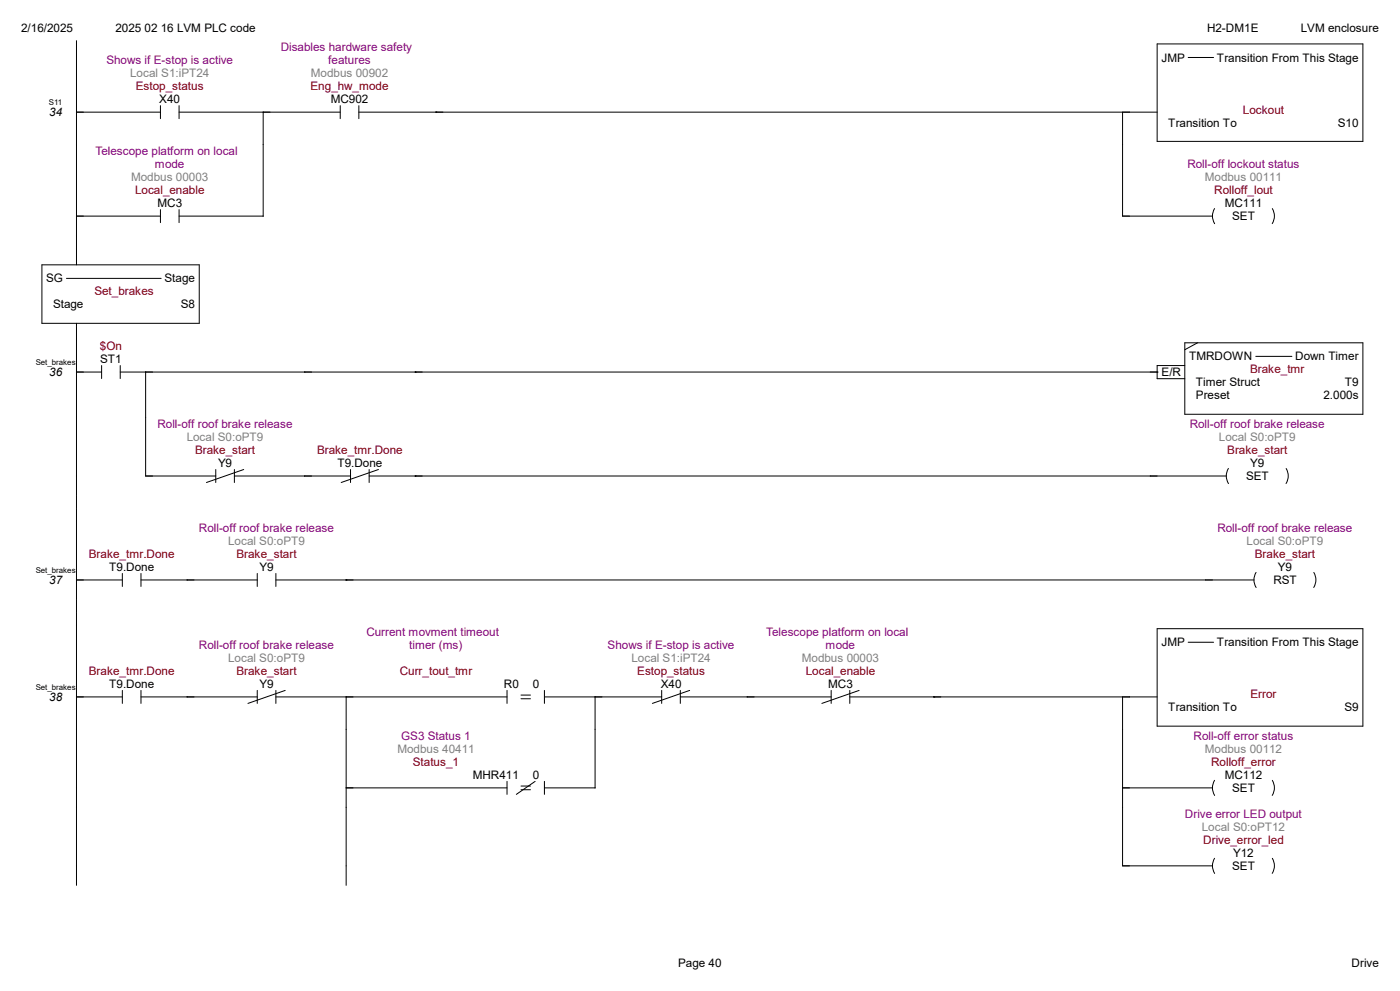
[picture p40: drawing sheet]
<svg xmlns="http://www.w3.org/2000/svg" width="420mm" height="297mm" viewBox="0 0 420 297" stroke-linecap="round" stroke-linejoin="round" font-family="sans-serif">
<defs><g id="words">
<g font-size="3.5">
<text x="6.3" y="9.5">2/16/2025</text>
<text x="34.6" y="9.5">2025 02 16 LVM PLC code</text>
<text x="362.1" y="9.5">H2-DM1E</text>
<text x="390.2" y="9.5">LVM enclosure</text>
<text x="348.4" y="18.5">JMP</text>
<text x="365.1" y="18.5">Transition From This Stage</text>
<text x="14.8" y="34.8">34</text>
<text x="47.8" y="30.9">X40</text>
<text x="99.2" y="30.9">MC902</text>
<text x="350.5" y="37.9">Transition To</text>
<text x="401.4" y="37.9">S10</text>
<text x="47.2" y="62.1">MC3</text>
<text x="367.4" y="62.1">MC111</text>
<text x="369.7" y="66">SET</text>
<text x="13.8" y="84.7">SG</text>
<text x="49.4" y="84.7">Stage</text>
<text x="15.9" y="92.5">Stage</text>
<text x="54.2" y="92.5">S8</text>
<text x="14.8" y="112.7">36</text>
<text x="30.1" y="108.8">ST1</text>
<text x="348.5" y="112.7">E/R</text>
<text x="356.7" y="108">TMRDOWN</text>
<text x="388.6" y="108">Down Timer</text>
<text x="358.8" y="115.8">Timer Struct</text>
<text x="358.8" y="119.7">Preset</text>
<text x="397" y="119.7">2.000s</text>
<text x="403.4" y="115.8">T9</text>
<text x="65.4" y="140">Y9</text>
<text x="101.2" y="140">T9.Done</text>
<text x="373.8" y="143.8">SET</text>
<text x="375.1" y="140">Y9</text>
<text x="32.8" y="171.1">T9.Done</text>
<text x="77.9" y="171.1">Y9</text>
<text x="383.4" y="171.1">Y9</text>
<text x="14.8" y="175">37</text>
<text x="382" y="175">RST</text>
<text x="348.4" y="193.7">JMP</text>
<text x="365.1" y="193.7">Transition From This Stage</text>
<text x="32.8" y="206.2">T9.Done</text>
<text x="77.9" y="206.2">Y9</text>
<text x="151.2" y="206.2">R0</text>
<text x="159.9" y="206.2">0</text>
<text x="198.2" y="206.2">X40</text>
<text x="248.5" y="206.2">MC3</text>
<text x="14.8" y="210.1">38</text>
<text x="350.5" y="213.2">Transition To</text>
<text x="403.3" y="213.2">S9</text>
<text x="141.8" y="233.4">MHR411</text>
<text x="159.9" y="233.4">0</text>
<text x="367.4" y="233.4">MC112</text>
<text x="369.7" y="237.3">SET</text>
<text x="370" y="256.8">Y12</text>
<text x="369.7" y="260.7">SET</text>
<text x="203.5" y="289.9">Page 40</text>
<text x="405.5" y="289.9">Drive</text>
</g>
<g font-size="3.5" fill="#800080">
<text x="84.2" y="15.3">Disables hardware safety</text>
<text x="31.9" y="19.2">Shows if E-stop is active</text>
<text x="98.5" y="19.2">features</text>
<text x="28.6" y="46.5">Telescope platform on local</text>
<text x="46.5" y="50.4">mode</text>
<text x="356.2" y="50.4">Roll-off lockout status</text>
<text x="47.2" y="128.3">Roll-off roof brake release</text>
<text x="356.9" y="128.3">Roll-off roof brake release</text>
<text x="59.7" y="159.4">Roll-off roof brake release</text>
<text x="365.2" y="159.4">Roll-off roof brake release</text>
<text x="109.9" y="190.6">Current movment timeout</text>
<text x="229.8" y="190.6">Telescope platform on local</text>
<text x="59.7" y="194.5">Roll-off roof brake release</text>
<text x="122.8" y="194.5">timer (ms)</text>
<text x="182.3" y="194.5">Shows if E-stop is active</text>
<text x="247.7" y="194.5">mode</text>
<text x="120.4" y="221.7">GS3 Status 1</text>
<text x="358.1" y="221.7">Roll-off error status</text>
<text x="355.5" y="245.1">Drive error LED output</text>
</g>
<g font-size="3.5" fill="#808080">
<text x="39" y="23.1">Local S1:iPT24</text>
<text x="93.3" y="23.1">Modbus 00902</text>
<text x="39.3" y="54.3">Modbus 00003</text>
<text x="361.4" y="54.3">Modbus 00111</text>
<text x="56" y="132.2">Local S0:oPT9</text>
<text x="365.7" y="132.2">Local S0:oPT9</text>
<text x="68.5" y="163.3">Local S0:oPT9</text>
<text x="374" y="163.3">Local S0:oPT9</text>
<text x="68.5" y="198.4">Local S0:oPT9</text>
<text x="189.4" y="198.4">Local S1:iPT24</text>
<text x="240.5" y="198.4">Modbus 00003</text>
<text x="119.2" y="225.6">Modbus 40411</text>
<text x="361.4" y="225.6">Modbus 00112</text>
<text x="360.6" y="249">Local S0:oPT12</text>
</g>
<g font-size="3.5" fill="#800000">
<text x="40.8" y="27">Estop_status</text>
<text x="93.2" y="27">Eng_hw_mode</text>
<text x="372.9" y="34">Lockout</text>
<text x="40.5" y="58.2">Local_enable</text>
<text x="364.3" y="58.2">Rolloff_lout</text>
<text x="28.3" y="88.6">Set_brakes</text>
<text x="30" y="104.9">$On</text>
<text x="375" y="111.9">Brake_tmr</text>
<text x="58.5" y="136.1">Brake_start</text>
<text x="95.1" y="136.1">Brake_tmr.Done</text>
<text x="368.2" y="136.1">Brake_start</text>
<text x="26.7" y="167.2">Brake_tmr.Done</text>
<text x="71" y="167.2">Brake_start</text>
<text x="376.5" y="167.2">Brake_start</text>
<text x="26.7" y="202.3">Brake_tmr.Done</text>
<text x="71" y="202.3">Brake_start</text>
<text x="119.9" y="202.3">Curr_tout_tmr</text>
<text x="191.2" y="202.3">Estop_status</text>
<text x="241.7" y="202.3">Local_enable</text>
<text x="375.1" y="209.3">Error</text>
<text x="123.9" y="229.5">Status_1</text>
<text x="363.3" y="229.5">Rolloff_error</text>
<text x="361" y="252.9">Drive_error_led</text>
</g>
<g font-size="2.4">
<text x="14.7" y="31.5">S11</text>
<text x="10.7" y="109.4">Set_brakes</text>
<text x="10.7" y="171.7">Set_brakes</text>
<text x="10.7" y="206.8">Set_brakes</text>
</g>
</g></defs>
<g fill="none" stroke="#000" stroke-width=".3">
<path d="M22.9 12.2v67.2M347.1 13.2h61.8v29.2h-61.8zM356.4 17.2h7.7M22.9 33.6h25.2M48.1 31.7v3.9M53.7 33.6h48.4M53.7 31.7v3.9M79 33.6v31.2h-25.3M102.1 31.7v3.9M107.7 33.6h239.4M107.7 31.7v3.9M130.8 33.6h.1"/>
<path d="M336.8 33.6v31.2h27M12.6 79.4h47.2v17.5h-47.2zM22.9 64.8h25.2M48.1 62.8v3.9M53.7 62.8v3.9M364.4 62.5a4.3 4.3 0 0 0 0 4.5M381.7 62.5a4.3 4.3 0 0 1 0 4.5M19.9 83.4h28.4M22.9 96.9v1"/>
</g>
<path d="M10.7 107.2h12v2.7h-12z" fill="#fff"/>
<g fill="none" stroke="#000" stroke-width=".3">
<path d="M22.9 97.9v54.5M22.9 111.5h7.6M30.5 109.6v3.9M36.1 111.5h311M36.1 109.6v3.9M43.7 111.5v31.2h21M124.6 111.5h.1M347.1 111.5h.1M355.4 102.7h53.5v21.5h-53.5zM355.4 109.6h-8.3v3.9h8.3M359.3 102.7l-3.9 2.1M376.7 106.8h10.9"/>
<path d="M64.7 140.7v3.9M70.3 142.7h34.9M70.3 140.7v3.9M73.1 140.7l-11.2 3.9M105.2 140.7v3.9M110.7 142.7h257.2M110.7 140.7v3.9M113.5 140.7l-11.1 3.9M124.6 142.7h.1M368.5 140.4a4.3 4.3 0 0 0 0 4.5M385.8 140.4a4.3 4.3 0 0 1 0 4.5"/>
</g>
<path d="M10.7 169.5h12v2.8h-12z" fill="#fff"/>
<path d="M22.9 152.4v31.2M22.9 173.8h13.8M36.7 171.9v3.9M42.3 173.8h34.9M42.3 171.9v3.9M77.2 171.9v3.9M82.8 173.8h293.4M82.8 171.9v3.9M103.8 173.8h.1M376.8 171.6a4.3 4.3 0 0 0 0 4.5M394.1 171.6a4.3 4.3 0 0 1 0 4.5" fill="none" stroke="#000" stroke-width=".3"/>
<path d="M10.7 204.6h12v2.7h-12z" fill="#fff"/>
<g fill="none" stroke="#000" stroke-width=".3">
<path d="M22.9 183.6v81.7M347.1 188.4h61.8v29.2h-61.8zM356.4 192.5h7.7M22.9 208.9h13.8M36.7 206.9v3.9M42.3 208.9h34.9M42.3 206.9v3.9M77.2 206.9v3.9M82.8 208.9h69.3M82.8 206.9v3.9M85.6 206.9l-11.2 3.9M103.8 208.9v56.4"/>
<path d="M152.1 206.9v3.9M156.3 208.3h2.8M156.3 209.4h2.8M163.3 208.9h35.2M163.3 206.9v3.9M178.5 208.9v27.2M198.5 206.9v3.9M204.1 208.9h45.2M204.1 206.9v3.9M206.9 206.9l-11.2 3.9M249.3 206.9v3.9M254.9 208.9h92.2"/>
<path d="M254.9 206.9v3.9M257.7 206.9l-11.2 3.9M280.2 208.9h.1M336.8 208.9v50.6h27M103.8 236.1h48.3M152.1 234.2v3.9M156.3 235.6h2.8M156.3 236.7h2.8M160.5 234.2l-5.6 3.9M163.3 234.2v3.9M163.3 236.1h15.3M336.8 236.1h27"/>
<path d="M364.4 233.9a4.3 4.3 0 0 0 0 4.5M381.7 233.9a4.3 4.3 0 0 1 0 4.5M364.4 257.2a4.3 4.3 0 0 0 0 4.6M381.7 257.2a4.3 4.3 0 0 1 0 4.6"/>
</g>
<g fill="#fff">
<path d="M203.5 286.8h13v3.9h-13z"/>
<path d="M405.5 286.8h8.1v3.9h-8.1z"/>
</g>
<use href="#words"/>
</svg>
